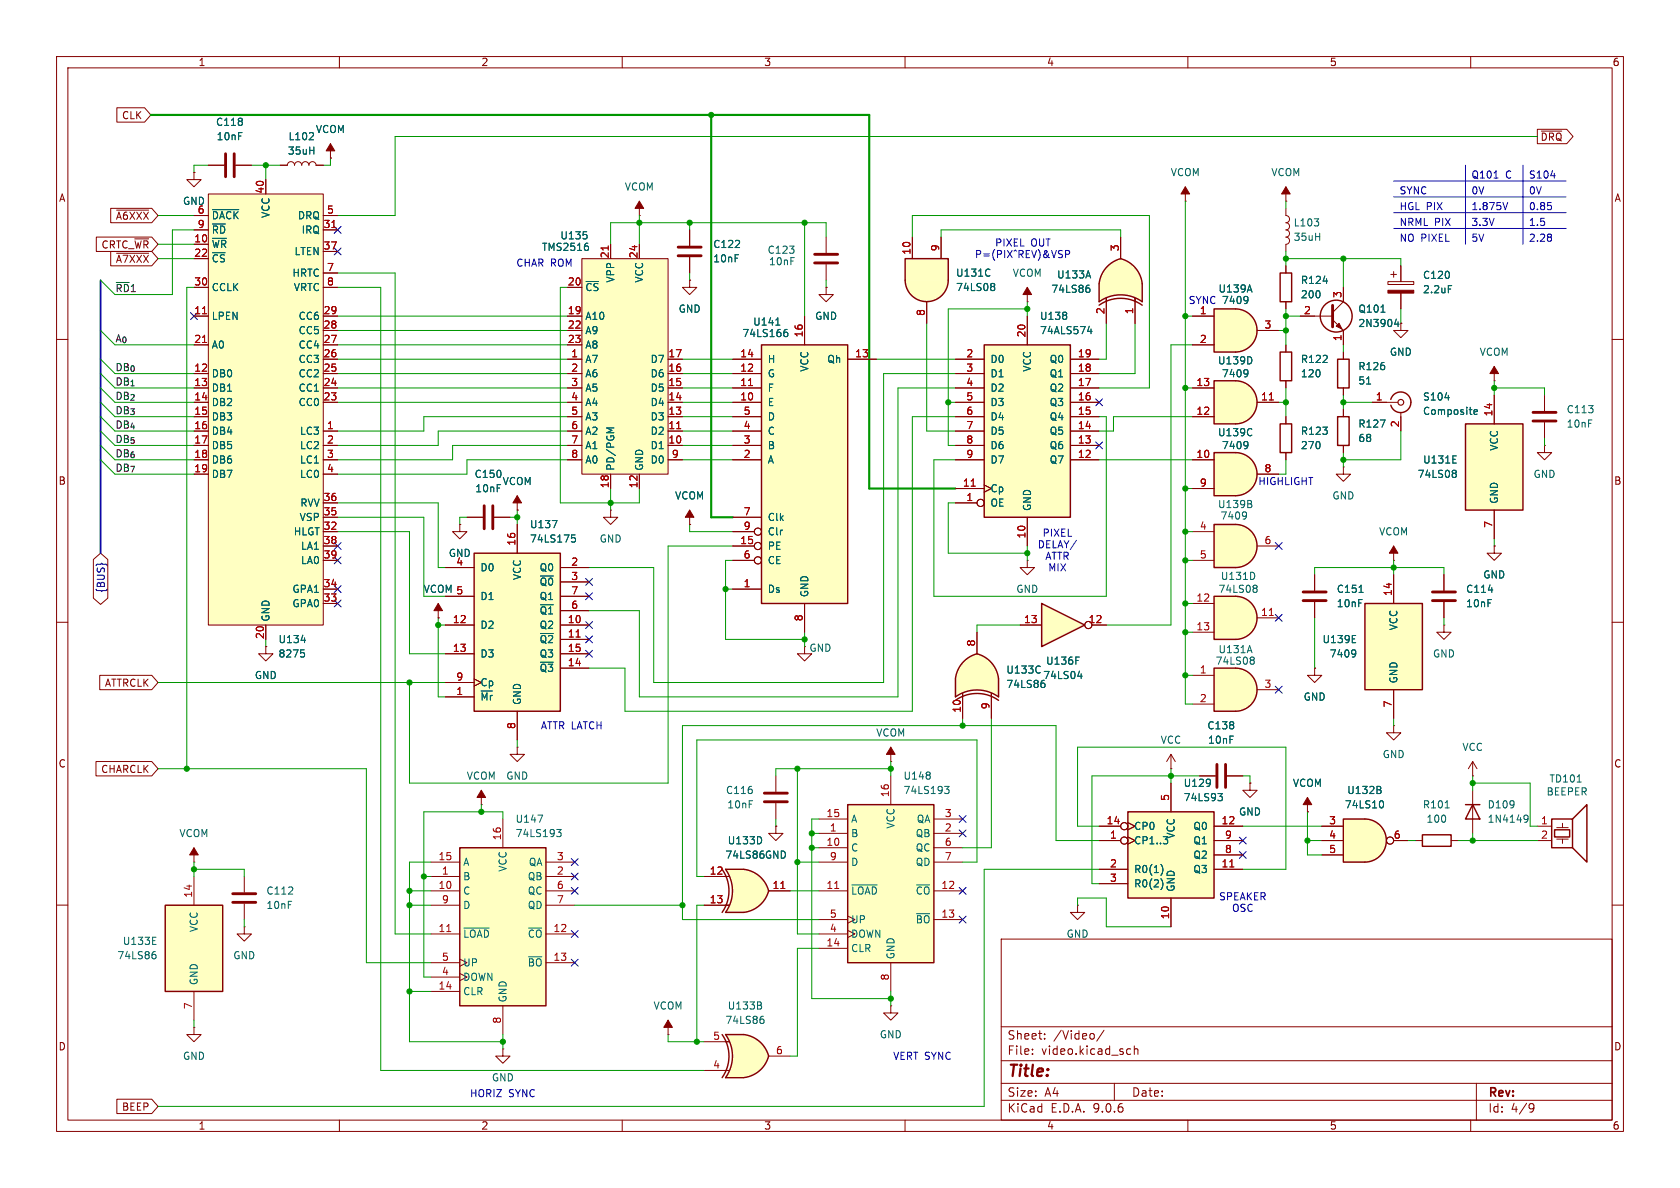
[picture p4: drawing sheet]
<svg xmlns="http://www.w3.org/2000/svg" width="297mm" height="210mm" viewBox="0 0 297 210" stroke-linecap="round" stroke-linejoin="round" font-family="sans-serif">
<defs><g id="words">
<text font-size="2.8" fill="#840000" x="178" y="190.9">Title:</text>
<g font-size="2.1" fill="#840000">
<text x="178" y="184">Sheet:</text>
<text x="186.2" y="184">/Video/</text>
<text x="178" y="186.7">File:</text>
<text x="184.1" y="186.7">video.kicad_sch</text>
<text x="178" y="196.9">KiCad</text>
<text x="178" y="194.1">Size:</text>
<text x="184.7" y="194.1">A4</text>
<text x="185.7" y="196.9">E.D.A.</text>
<text x="193.3" y="196.9">9.0.6</text>
<text x="200" y="194.1">Date:</text>
<text x="263" y="194.3">Rev:</text>
<text x="263" y="196.9">Id:</text>
<text x="267.1" y="196.9">4/9</text>
</g>
<g font-size="1.8" fill="#840000">
<text x="35" y="11.9">1</text>
<text x="85" y="11.9">2</text>
<text x="135" y="11.9">3</text>
<text x="185" y="11.9">4</text>
<text x="235" y="11.9">5</text>
<text x="285" y="11.9">6</text>
<text x="21.5" y="21.3">CLK</text>
<text x="272.3" y="25.1">~{DRQ}</text>
<text x="10.3" y="35.9">A</text>
<text x="285.3" y="35.9">A</text>
<text x="20.4" y="39.1">~{A6XXX}</text>
<text x="17.8" y="44.1">CRTC_~{WR}</text>
<text x="20.4" y="46.7">~{A7XXX}</text>
<text x="10.3" y="85.9">B</text>
<text x="285.3" y="85.9">B</text>
<text x="18.4" y="121.6">ATTRCLK</text>
<text x="10.3" y="135.9">C</text>
<text x="17.8" y="136.8">CHARCLK</text>
<text x="285.3" y="135.9">C</text>
<text x="10.3" y="185.9">D</text>
<text x="285.3" y="185.9">D</text>
<text x="21.5" y="196.5">BEEP</text>
<text x="35" y="199.9">1</text>
<text x="85" y="199.9">2</text>
<text x="135" y="199.9">3</text>
<text x="185" y="199.9">4</text>
<text x="235" y="199.9">5</text>
<text x="285" y="199.9">6</text>
</g>
<g font-size="1.8" fill="#006464">
<text x="38.1" y="22.5">C118</text>
<text x="55.7" y="23.7">VCOM</text>
<text x="38.2" y="25">10nF</text>
<text x="50.8" y="27.5">35uH</text>
<text x="50.9" y="25">L102</text>
<text x="110.4" y="33.9">VCOM</text>
<text x="206.9" y="31.3">VCOM</text>
<text x="224.7" y="31.3">VCOM</text>
<text x="32.3" y="36.4">GND</text>
<text x="37.3" y="39">~{DACK}</text>
<text x="37.3" y="41.5">~{RD}</text>
<text x="47.9" y="38.6" transform="rotate(-90 47.9 38.6)">VCC</text>
<text x="52.6" y="39">DRQ</text>
<text x="53.2" y="41.5">IRQ</text>
<text x="228.6" y="40.2">L103</text>
<text x="37.3" y="44">~{WR}</text>
<text x="37.3" y="46.6">~{CS}</text>
<text x="52" y="45.3">LTEN</text>
<text x="95.7" y="44.6">TMS2516</text>
<text x="99" y="42.5">U135</text>
<text x="126" y="44">C122</text>
<text x="126" y="46.6">10nF</text>
<text x="135.6" y="45.1">C123</text>
<text x="135.8" y="47.1">10nF</text>
<text x="228.6" y="42.8">35uH</text>
<text x="37.3" y="51.7">CCLK</text>
<text x="51.6" y="49.1">HRTC</text>
<text x="51.8" y="51.7">VRTC</text>
<text x="103.4" y="51.7">~{CS}</text>
<text x="108.8" y="50.1" transform="rotate(-90 108.8 50.1)">VPP</text>
<text x="113.9" y="50.1" transform="rotate(-90 113.9 50.1)">VCC</text>
<text x="168.9" y="49.1">U131C</text>
<text x="168.9" y="51.7">74LS08</text>
<text x="178.9" y="49.1">VCOM</text>
<text x="185.8" y="52">74LS86</text>
<text x="186.8" y="49.4">U133A</text>
<text x="215.3" y="51.9">U139A</text>
<text x="215.9" y="53.9">7409</text>
<text x="229.9" y="50.4">R124</text>
<text x="229.9" y="52.9">200</text>
<text x="251.5" y="49.5">C120</text>
<text x="251.5" y="52">2.2uF</text>
<text x="37.3" y="56.7">LPEN</text>
<text x="52.7" y="56.7">CC6</text>
<text x="52.7" y="59.3">CC5</text>
<text x="103.4" y="56.7">A10</text>
<text x="103.4" y="59.3">A9</text>
<text x="119.9" y="55.5">GND</text>
<text x="131.1" y="59.8">74LS166</text>
<text x="133.1" y="57.8">U141</text>
<text x="144" y="56.7">GND</text>
<text x="183.8" y="59.3">74ALS574</text>
<text x="183.8" y="56.7">U138</text>
<text x="240" y="55.5">Q101</text>
<text x="240" y="58">2N3904</text>
<text x="37.3" y="61.8">A0</text>
<text x="52.7" y="61.8">CC4</text>
<text x="52.7" y="64.4">CC3</text>
<text x="103.4" y="61.8">A8</text>
<text x="103.4" y="64.4">A7</text>
<text x="114.9" y="64.4">D7</text>
<text x="135.6" y="64.4">H</text>
<text x="143.1" y="65.8" transform="rotate(-90 143.1 65.8)">VCC</text>
<text x="146.2" y="64.4">Qh</text>
<text x="175" y="64.4">D0</text>
<text x="182.5" y="65.8" transform="rotate(-90 182.5 65.8)">VCC</text>
<text x="185.5" y="64.4">Q0</text>
<text x="215.2" y="64.6">U139D</text>
<text x="229.9" y="64.4">R122</text>
<text x="240" y="65.6">R126</text>
<text x="245.6" y="63.1">GND</text>
<text x="261.5" y="63.1">VCOM</text>
<text x="37.3" y="66.9">DB0</text>
<text x="37.3" y="69.4">DB1</text>
<text x="37.3" y="72">DB2</text>
<text x="52.7" y="66.9">CC2</text>
<text x="52.7" y="69.4">CC1</text>
<text x="52.7" y="72">CC0</text>
<text x="103.4" y="66.9">A6</text>
<text x="103.4" y="69.4">A5</text>
<text x="103.4" y="72">A4</text>
<text x="114.9" y="66.9">D6</text>
<text x="114.9" y="69.4">D5</text>
<text x="114.9" y="72">D4</text>
<text x="135.6" y="66.9">G</text>
<text x="135.6" y="69.4">F</text>
<text x="135.6" y="72">E</text>
<text x="175" y="66.9">D1</text>
<text x="175" y="69.4">D2</text>
<text x="175" y="72">D3</text>
<text x="185.5" y="66.9">Q1</text>
<text x="185.5" y="69.4">Q2</text>
<text x="185.5" y="72">Q3</text>
<text x="215.9" y="66.9">7409</text>
<text x="229.9" y="66.9">120</text>
<text x="240" y="68.2">51</text>
<text x="251.5" y="71">S104</text>
<text x="37.3" y="74.5">DB3</text>
<text x="37.3" y="77.1">DB4</text>
<text x="52.9" y="77.1">LC3</text>
<text x="103.4" y="74.5">A3</text>
<text x="103.4" y="77.1">A2</text>
<text x="114.9" y="74.5">D3</text>
<text x="114.9" y="77.1">D2</text>
<text x="135.6" y="74.5">D</text>
<text x="135.6" y="77.1">C</text>
<text x="175" y="74.5">D4</text>
<text x="175" y="77.1">D5</text>
<text x="185.5" y="74.5">Q4</text>
<text x="185.5" y="77.1">Q5</text>
<text x="215.2" y="77.3">U139C</text>
<text x="229.9" y="77.1">R123</text>
<text x="240" y="75.8">R127</text>
<text x="251.5" y="73.5">Composite</text>
<text x="276.9" y="73.3">C113</text>
<text x="276.9" y="75.8">10nF</text>
<text x="37.3" y="79.6">DB5</text>
<text x="37.3" y="82.1">DB6</text>
<text x="52.9" y="79.6">LC2</text>
<text x="52.9" y="82.1">LC1</text>
<text x="103.4" y="79.6">A1</text>
<text x="103.4" y="82.1">A0</text>
<text x="108.8" y="83.3" transform="rotate(-90 108.8 83.3)">PD/PGM</text>
<text x="113.9" y="83.3" transform="rotate(-90 113.9 83.3)">GND</text>
<text x="114.9" y="79.6">D1</text>
<text x="114.9" y="82.1">D0</text>
<text x="135.6" y="79.6">B</text>
<text x="135.6" y="82.1">A</text>
<text x="175" y="79.6">D6</text>
<text x="175" y="82.1">D7</text>
<text x="185.5" y="79.6">Q6</text>
<text x="185.5" y="82.1">Q7</text>
<text x="215.9" y="79.6">7409</text>
<text x="229.9" y="79.6">270</text>
<text x="240" y="78.3">68</text>
<text x="251.5" y="82.1">U131E</text>
<text x="265" y="79.8" transform="rotate(-90 265 79.8)">VCC</text>
<text x="37.3" y="84.7">DB7</text>
<text x="52.9" y="84.7">LC0</text>
<text x="53" y="89.8">RVV</text>
<text x="83.8" y="84.7">C150</text>
<text x="83.9" y="87.2">10nF</text>
<text x="88.8" y="86">VCOM</text>
<text x="119.2" y="88.5">VCOM</text>
<text x="175" y="87.2">Cp</text>
<text x="175" y="89.8">OE</text>
<text x="235.5" y="88.5">GND</text>
<text x="250.5" y="84.7">74LS08</text>
<text x="265" y="89.2" transform="rotate(-90 265 89.2)">GND</text>
<text x="271" y="84.7">GND</text>
<text x="51.8" y="94.8">HLGT</text>
<text x="52.9" y="92.3">VSP</text>
<text x="93.6" y="93.6">U137</text>
<text x="135.6" y="92.3">Clk</text>
<text x="135.6" y="94.8">Clr</text>
<text x="182.5" y="90.4" transform="rotate(-90 182.5 90.4)">GND</text>
<text x="215.2" y="90">U139B</text>
<text x="215.7" y="92">7409</text>
<text x="243.7" y="94.8">VCOM</text>
<text x="53.1" y="97.4">LA1</text>
<text x="53.1" y="99.9">LA0</text>
<text x="79.2" y="98.7">GND</text>
<text x="84.8" y="101.2">D0</text>
<text x="93.6" y="96.1">74LS175</text>
<text x="95.3" y="101.2">Q0</text>
<text x="105.9" y="96.1">GND</text>
<text x="135.6" y="97.4">PE</text>
<text x="135.6" y="99.9">CE</text>
<text x="51.6" y="105">GPA1</text>
<text x="51.6" y="107.5">GPA0</text>
<text x="84.8" y="106.3">D1</text>
<text x="92.3" y="102.6" transform="rotate(-90 92.3 102.6)">VCC</text>
<text x="95.3" y="103.7">~{Q0}</text>
<text x="95.3" y="106.3">Q1</text>
<text x="135.6" y="105">Ds</text>
<text x="143.1" y="105.7" transform="rotate(-90 143.1 105.7)">GND</text>
<text x="179.6" y="105">GND</text>
<text x="215.3" y="105">74LS08</text>
<text x="215.7" y="102.7">U131D</text>
<text x="236.2" y="105">C151</text>
<text x="236.2" y="107.5">10nF</text>
<text x="259.1" y="105">C114</text>
<text x="259.1" y="107.5">10nF</text>
<text x="262.1" y="102.5">GND</text>
<text x="47.9" y="110" transform="rotate(-90 47.9 110)">GND</text>
<text x="49.1" y="113.9">U134</text>
<text x="84.8" y="111.4">D2</text>
<text x="95.3" y="108.8">~{Q1}</text>
<text x="95.3" y="111.4">Q2</text>
<text x="95.3" y="113.9">~{Q2}</text>
<text x="233.7" y="113.9">U139E</text>
<text x="247.2" y="111.5" transform="rotate(-90 247.2 111.5)">VCC</text>
<text x="49.1" y="116.4">8275</text>
<text x="84.8" y="116.4">D3</text>
<text x="95.3" y="116.4">Q3</text>
<text x="95.3" y="119">~{Q3}</text>
<text x="143" y="115.4">GND</text>
<text x="177.8" y="119.3">U133C</text>
<text x="184.8" y="117.7">U136F</text>
<text x="214.8" y="117.7">74LS08</text>
<text x="215.3" y="115.7">U131A</text>
<text x="235" y="116.4">7409</text>
<text x="253.2" y="116.4">GND</text>
<text x="45" y="120.2">GND</text>
<text x="84.8" y="121.5">Cp</text>
<text x="84.8" y="124.1">~{Mr}</text>
<text x="92.3" y="124.7" transform="rotate(-90 92.3 124.7)">GND</text>
<text x="177.8" y="121.8">74LS86</text>
<text x="184.3" y="120.2">74LS04</text>
<text x="230.4" y="124.1">GND</text>
<text x="247.2" y="120.9" transform="rotate(-90 247.2 120.9)">GND</text>
<text x="154.8" y="130.4">VCOM</text>
<text x="205.1" y="131.7">VCC</text>
<text x="213.3" y="129.1">C138</text>
<text x="213.5" y="131.7">10nF</text>
<text x="244.3" y="134.2">GND</text>
<text x="258.4" y="132.9">VCC</text>
<text x="82.4" y="138">VCOM</text>
<text x="89.4" y="138">GND</text>
<text x="128.2" y="140.6">C116</text>
<text x="128.5" y="143.1">10nF</text>
<text x="159.6" y="140.6">74LS193</text>
<text x="159.6" y="138">U148</text>
<text x="209.2" y="139.3">U129</text>
<text x="209.2" y="141.8">74LS93</text>
<text x="228.5" y="139.3">VCOM</text>
<text x="237.7" y="143.1">74LS10</text>
<text x="238.1" y="140.6">U132B</text>
<text x="251.4" y="143.1">R101</text>
<text x="262.9" y="143.1">D109</text>
<text x="273.3" y="140.8">BEEPER</text>
<text x="273.8" y="138.5">TD101</text>
<text x="31.6" y="148.2">VCOM</text>
<text x="91.1" y="148.2">74LS193</text>
<text x="91.1" y="145.6">U147</text>
<text x="128.6" y="149.5">U133D</text>
<text x="150.4" y="145.6">A</text>
<text x="150.4" y="148.2">B</text>
<text x="158.3" y="146.6" transform="rotate(-90 158.3 146.6)">VCC</text>
<text x="161.8" y="148.2">QB</text>
<text x="162" y="145.6">QA</text>
<text x="200.4" y="146.9">CP0</text>
<text x="200.4" y="149.5">CP1..3</text>
<text x="207.9" y="148.4" transform="rotate(-90 207.9 148.4)">VCC</text>
<text x="210.9" y="146.9">Q0</text>
<text x="210.9" y="149.5">Q1</text>
<text x="218.9" y="144.4">GND</text>
<text x="252.1" y="145.6">100</text>
<text x="262.9" y="145.6">1N4149</text>
<text x="81.8" y="153.3">A</text>
<text x="81.8" y="155.8">B</text>
<text x="89.8" y="154.2" transform="rotate(-90 89.8 154.2)">VCC</text>
<text x="93.2" y="155.8">QB</text>
<text x="93.4" y="153.3">QA</text>
<text x="128.1" y="152">74LS86 GND</text>
<text x="150.4" y="150.7">C</text>
<text x="150.4" y="153.3">D</text>
<text x="161.8" y="150.7">QC</text>
<text x="161.8" y="153.3">QD</text>
<text x="200.4" y="154.5">R0(1)</text>
<text x="210.9" y="152">Q2</text>
<text x="210.9" y="154.5">Q3</text>
<text x="47" y="158.3">C112</text>
<text x="47" y="160.9">10nF</text>
<text x="81.8" y="158.3">C</text>
<text x="81.8" y="160.9">D</text>
<text x="93.2" y="158.3">QC</text>
<text x="93.2" y="160.9">QD</text>
<text x="150.4" y="158.3">~{LOAD}</text>
<text x="161.8" y="158.3">~{CO}</text>
<text x="200.4" y="157.1">R0(2)</text>
<text x="207.9" y="157.7" transform="rotate(-90 207.9 157.7)">GND</text>
<text x="21.6" y="167.2">U133E</text>
<text x="35.2" y="164.9" transform="rotate(-90 35.2 164.9)">VCC</text>
<text x="81.8" y="166">~{LOAD}</text>
<text x="93.2" y="166">~{CO}</text>
<text x="150.4" y="163.4">UP</text>
<text x="150.4" y="166">DOWN</text>
<text x="161.8" y="163.4">~{BO}</text>
<text x="188.5" y="166">GND</text>
<text x="20.7" y="169.8">74LS86</text>
<text x="41.1" y="169.8">GND</text>
<text x="81.8" y="171">UP</text>
<text x="81.8" y="173.6">DOWN</text>
<text x="93.2" y="171">~{BO}</text>
<text x="150.4" y="168.5">CLR</text>
<text x="158.3" y="169.7" transform="rotate(-90 158.3 169.7)">GND</text>
<text x="35.2" y="174.2" transform="rotate(-90 35.2 174.2)">GND</text>
<text x="81.8" y="176.1">CLR</text>
<text x="89.8" y="177.3" transform="rotate(-90 89.8 177.3)">GND</text>
<text x="115.4" y="178.7">VCOM</text>
<text x="128.6" y="178.7">U133B</text>
<text x="128.1" y="181.2">74LS86</text>
<text x="155.4" y="183.7">GND</text>
<text x="32.3" y="187.6">GND</text>
<text x="86.9" y="191.4">GND</text>
</g>
<g font-size="1.8" fill="#a90000">
<text x="46.7" y="34.3" transform="rotate(-90 46.7 34.3)">40</text>
<text x="34.9" y="37.8">6</text>
<text x="34.9" y="40.4">9</text>
<text x="57.1" y="40.4">31</text>
<text x="57.7" y="37.8">5</text>
<text x="34.2" y="42.9">10</text>
<text x="34.2" y="45.5">22</text>
<text x="57.1" y="44.2">37</text>
<text x="107.7" y="45.8" transform="rotate(-90 107.7 45.8)">21</text>
<text x="112.8" y="45.8" transform="rotate(-90 112.8 45.8)">24</text>
<text x="161" y="45.1" transform="rotate(-90 161 45.1)">10</text>
<text x="166.1" y="44.5" transform="rotate(-90 166.1 44.5)">9</text>
<text x="197.9" y="44.5" transform="rotate(-90 197.9 44.5)">3</text>
<text x="34.2" y="50.5">30</text>
<text x="57.7" y="48">7</text>
<text x="57.7" y="50.5">8</text>
<text x="100.3" y="50.5">20</text>
<text x="237.2" y="52.8" transform="rotate(-90 237.2 52.8)">3</text>
<text x="34.2" y="55.6">11</text>
<text x="57.1" y="55.6">29</text>
<text x="57.1" y="58.2">28</text>
<text x="100.3" y="55.6">19</text>
<text x="100.3" y="58.2">22</text>
<text x="142" y="59.7" transform="rotate(-90 142 59.7)">16</text>
<text x="163.6" y="56" transform="rotate(-90 163.6 56)">8</text>
<text x="181.4" y="59.7" transform="rotate(-90 181.4 59.7)">20</text>
<text x="195.3" y="55.6" transform="rotate(-90 195.3 55.6)">2</text>
<text x="200.4" y="55.6" transform="rotate(-90 200.4 55.6)">1</text>
<text x="212" y="55.6">1</text>
<text x="223.4" y="58.2">3</text>
<text x="230.4" y="55.6">2</text>
<text x="34.2" y="60.7">21</text>
<text x="34.2" y="65.8">12</text>
<text x="57.1" y="60.7">27</text>
<text x="57.1" y="63.2">26</text>
<text x="57.1" y="65.8">25</text>
<text x="100.3" y="60.7">23</text>
<text x="100.9" y="63.2">1</text>
<text x="100.9" y="65.8">2</text>
<text x="118.1" y="63.2">17</text>
<text x="118.1" y="65.8">16</text>
<text x="130.8" y="63.2">14</text>
<text x="130.8" y="65.8">12</text>
<text x="151.1" y="63.2">13</text>
<text x="170.7" y="63.2">2</text>
<text x="170.7" y="65.8">3</text>
<text x="190.5" y="63.2">19</text>
<text x="190.5" y="65.8">18</text>
<text x="212" y="60.7">2</text>
<text x="237.2" y="60.4" transform="rotate(-90 237.2 60.4)">1</text>
<text x="34.2" y="68.3">13</text>
<text x="34.2" y="70.9">14</text>
<text x="57.1" y="68.3">24</text>
<text x="57.1" y="70.9">23</text>
<text x="100.9" y="68.3">3</text>
<text x="100.9" y="70.9">4</text>
<text x="118.1" y="68.3">15</text>
<text x="118.1" y="70.9">14</text>
<text x="130.8" y="68.3">11</text>
<text x="130.8" y="70.9">10</text>
<text x="170.7" y="68.3">4</text>
<text x="170.7" y="70.9">5</text>
<text x="190.5" y="68.3">17</text>
<text x="190.5" y="70.9">16</text>
<text x="211.4" y="68.3">13</text>
<text x="222.8" y="70.9">11</text>
<text x="243.1" y="70.9">1</text>
<text x="34.2" y="73.4">15</text>
<text x="34.2" y="75.9">16</text>
<text x="57.7" y="75.9">1</text>
<text x="100.9" y="73.4">5</text>
<text x="100.9" y="75.9">6</text>
<text x="118.1" y="73.4">13</text>
<text x="118.1" y="75.9">11</text>
<text x="131.4" y="73.4">5</text>
<text x="131.4" y="75.9">4</text>
<text x="170.7" y="73.4">6</text>
<text x="170.7" y="75.9">7</text>
<text x="190.5" y="73.4">15</text>
<text x="190.5" y="75.9">14</text>
<text x="211.4" y="73.4">12</text>
<text x="247.4" y="75.6" transform="rotate(-90 247.4 75.6)">2</text>
<text x="263.9" y="73.7" transform="rotate(-90 263.9 73.7)">14</text>
<text x="34.2" y="78.5">17</text>
<text x="34.2" y="81">18</text>
<text x="34.2" y="83.6">19</text>
<text x="57.7" y="78.5">2</text>
<text x="57.7" y="81">3</text>
<text x="57.7" y="83.6">4</text>
<text x="100.9" y="78.5">7</text>
<text x="100.9" y="81">8</text>
<text x="118.1" y="78.5">10</text>
<text x="118.7" y="81">9</text>
<text x="131.4" y="78.5">3</text>
<text x="131.4" y="81">2</text>
<text x="170.7" y="78.5">8</text>
<text x="170.7" y="81">9</text>
<text x="190.5" y="78.5">13</text>
<text x="190.5" y="81">12</text>
<text x="211.4" y="81">10</text>
<text x="223.4" y="83.6">8</text>
<text x="57.1" y="88.6">36</text>
<text x="107.7" y="86.4" transform="rotate(-90 107.7 86.4)">18</text>
<text x="112.8" y="86.4" transform="rotate(-90 112.8 86.4)">12</text>
<text x="170.1" y="86.1">11</text>
<text x="170.7" y="88.6">1</text>
<text x="212" y="86.1">9</text>
<text x="57.1" y="91.2">35</text>
<text x="57.1" y="93.7">32</text>
<text x="131.4" y="91.2">7</text>
<text x="131.4" y="93.7">9</text>
<text x="181.4" y="95.3" transform="rotate(-90 181.4 95.3)">10</text>
<text x="212" y="93.7">4</text>
<text x="263.9" y="93.4" transform="rotate(-90 263.9 93.4)">7</text>
<text x="57.1" y="96.3">38</text>
<text x="57.1" y="98.8">39</text>
<text x="80.6" y="100.1">4</text>
<text x="91.2" y="96.6" transform="rotate(-90 91.2 96.6)">16</text>
<text x="100.9" y="100.1">2</text>
<text x="130.8" y="96.3">15</text>
<text x="131.4" y="98.8">6</text>
<text x="212" y="98.8">5</text>
<text x="223.4" y="96.3">6</text>
<text x="57.1" y="103.9">34</text>
<text x="57.1" y="106.4">33</text>
<text x="74.8" y="105">VCOM 5</text>
<text x="100.9" y="102.6">3</text>
<text x="100.9" y="105.2">7</text>
<text x="100.9" y="107.7">6</text>
<text x="131.4" y="103.9">1</text>
<text x="211.4" y="106.4">12</text>
<text x="246.1" y="105.5" transform="rotate(-90 246.1 105.5)">14</text>
<text x="46.7" y="113.1" transform="rotate(-90 46.7 113.1)">20</text>
<text x="80" y="110.2">12</text>
<text x="100.3" y="110.2">10</text>
<text x="100.3" y="112.8">11</text>
<text x="142" y="109.9" transform="rotate(-90 142 109.9)">8</text>
<text x="180.9" y="110.2">13</text>
<text x="192.4" y="110.2">12</text>
<text x="211.4" y="111.5">13</text>
<text x="222.8" y="109">11</text>
<text x="80" y="115.3">13</text>
<text x="100.3" y="115.3">15</text>
<text x="100.3" y="117.9">14</text>
<text x="172.5" y="114.4" transform="rotate(-90 172.5 114.4)">8</text>
<text x="212" y="119.1">1</text>
<text x="80.6" y="120.4">9</text>
<text x="80.6" y="122.9">1</text>
<text x="175" y="125.5" transform="rotate(-90 175 125.5)">9</text>
<text x="212" y="124.2">2</text>
<text x="223.4" y="121.7">3</text>
<text x="246.1" y="125.2" transform="rotate(-90 246.1 125.2)">7</text>
<text x="91.2" y="129" transform="rotate(-90 91.2 129)">8</text>
<text x="169.9" y="126.1" transform="rotate(-90 169.9 126.1)">10</text>
<text x="157.2" y="141" transform="rotate(-90 157.2 141)">16</text>
<text x="206.8" y="141.7" transform="rotate(-90 206.8 141.7)">5</text>
<text x="88.6" y="148.6" transform="rotate(-90 88.6 148.6)">16</text>
<text x="146" y="144.5">15</text>
<text x="146" y="149.6">10</text>
<text x="146.6" y="147.1">1</text>
<text x="166.9" y="144.5">3</text>
<text x="166.9" y="147.1">2</text>
<text x="166.9" y="149.6">6</text>
<text x="195.5" y="145.8">14</text>
<text x="196.1" y="148.3">1</text>
<text x="215.9" y="145.8">12</text>
<text x="216.5" y="148.3">9</text>
<text x="234.9" y="145.8">3</text>
<text x="234.9" y="148.3">4</text>
<text x="246.3" y="148.3">6</text>
<text x="272.3" y="145.8">1</text>
<text x="272.3" y="148.3">2</text>
<text x="77.4" y="152.1">15</text>
<text x="78" y="154.7">1</text>
<text x="98.4" y="152.1">3</text>
<text x="98.4" y="154.7">2</text>
<text x="125.4" y="154.7">12</text>
<text x="146.6" y="152.1">9</text>
<text x="166.9" y="152.1">7</text>
<text x="196.1" y="153.4">2</text>
<text x="196.1" y="156">3</text>
<text x="215.9" y="153.4">11</text>
<text x="216.5" y="150.9">8</text>
<text x="234.9" y="150.9">5</text>
<text x="34" y="158.8" transform="rotate(-90 34 158.8)">14</text>
<text x="77.4" y="157.2">10</text>
<text x="78" y="159.8">9</text>
<text x="98.4" y="157.2">6</text>
<text x="98.4" y="159.8">7</text>
<text x="125.4" y="159.8">13</text>
<text x="136.5" y="157.2">11</text>
<text x="146" y="157.2">11</text>
<text x="166.3" y="157.2">12</text>
<text x="77.4" y="164.8">11</text>
<text x="97.7" y="164.8">12</text>
<text x="146" y="167.4">14</text>
<text x="146.6" y="162.3">5</text>
<text x="146.6" y="164.8">4</text>
<text x="166.3" y="162.3">13</text>
<text x="206.8" y="162.6" transform="rotate(-90 206.8 162.6)">10</text>
<text x="78" y="169.9">5</text>
<text x="78" y="172.5">4</text>
<text x="97.7" y="169.9">13</text>
<text x="157.2" y="173.4" transform="rotate(-90 157.2 173.4)">8</text>
<text x="34" y="178.5" transform="rotate(-90 34 178.5)">7</text>
<text x="77.4" y="175">14</text>
<text x="88.6" y="181" transform="rotate(-90 88.6 181)">8</text>
<text x="126" y="183.9">5</text>
<text x="126" y="189">4</text>
<text x="137.1" y="186.4">6</text>
</g>
<g font-size="1.8" fill="#0000c2">
<text x="247.3" y="34.7">SYNC</text>
<text x="260" y="31.9">Q101</text>
<text x="260" y="34.7">0V</text>
<text x="266.2" y="31.9">C</text>
<text x="270.2" y="31.9">S104</text>
<text x="270.2" y="34.7">0V</text>
<text x="247.3" y="37.5">HGL PIX</text>
<text x="247.3" y="40.3">NRML</text>
<text x="253.6" y="40.3">PIX</text>
<text x="260" y="37.5">1.875V</text>
<text x="260" y="40.3">3.3V</text>
<text x="270.2" y="37.5">0.85</text>
<text x="270.2" y="40.3">1.5</text>
<text x="91.2" y="47.3">CHAR ROM</text>
<text x="172.2" y="45.8">P=(PIX^REV)&amp;VSP</text>
<text x="175.8" y="43.8">PIXEL</text>
<text x="182.2" y="43.8">OUT</text>
<text x="247.3" y="43.1">NO PIXEL</text>
<text x="260" y="43.1">5V</text>
<text x="270.2" y="43.1">2.28</text>
<text x="210" y="54">SYNC 7409</text>
<text x="222.4" y="86">HIGHLIGHT</text>
<text x="184.2" y="95.1">PIXEL</text>
<text x="183.4" y="97.1">DELAY/</text>
<text x="184.7" y="99.2">ATTR</text>
<text x="185.2" y="101.2">MIX</text>
<text x="95.5" y="129.1">ATTR LATCH</text>
<text x="215.4" y="159.4">SPEAKER</text>
<text x="217.7" y="161.4">OSC</text>
<text x="157.8" y="187.6">VERT SYNC</text>
<text x="83" y="194.2">HORIZ</text>
<text x="89.9" y="194.2">SYNC</text>
</g>
<g font-size="1.8" fill="#0f0f0f">
<text x="20.3" y="51.7">~{RD}1</text>
<text x="20.3" y="60.6">A_{0}</text>
<text x="20.3" y="65.7">DB_{0}</text>
<text x="20.3" y="70.8">DB_{2}</text>
<text x="20.3" y="68.2">DB_{1}</text>
<text x="20.3" y="75.9">DB_{4}</text>
<text x="20.3" y="73.3">DB_{3}</text>
<text x="20.3" y="83.5">DB_{7}</text>
<text x="20.3" y="80.9">DB_{6}</text>
<text x="20.3" y="78.4">DB_{5}</text>
</g>
<text font-size="1.8" fill="#000084" x="18.7" y="104.9" transform="rotate(-90 18.7 104.9)">{BUS}</text>
</g></defs>
<g fill="none" stroke="#840000" stroke-width=".18">
<path d="M10 10h277v190h-277zM12 12h273v186h-273zM60 10v2M110 10v2M160 10v2M210 10v2M260 10v2M36.8 29.2h2.8M41.7 29.2h2.7M49.5 29.2h1.3a.64 .64 0 0 1 .6-.6 .64 .64 0 0 1 .7 .6 .64 .64 0 0 1 .6-.6 .64 .64 0 0 1 .6 .6 .64 .64 0 0 1 .7-.6 .64 .64 0 0 1 .6 .6 .64 .64 0 0 1 .6-.6 .64 .64 0 0 1 .7 .6h1.2M10 60h2M285 60h2"/>
<path d="M81.3 92.7v1.3h1.2l-1.2 1.3-1.3-1.3h1.3M81.3 92.7h.1M107.9 90.2v1.2h1.3l-1.3 1.3-1.2-1.3h1.2M107.9 90.2h.1M10 110h2M285 110h2M10 160h2M177 166h108v32h-108zM285 160h2M60 198v2M110 198v2M160 198v2"/>
<path d="M177 194.5h108M177 191.5h108M177 187.5h108M177 181.5h108M182.5 186.3v.1M182.5 185.5v.1M184.7 183.6v.1M184.7 182.8v.1M195.2 182.1l-1.3 2M197 191.5v3M199.5 185.4l.4 .1M199.9 186.3l-.4 .1"/>
<path d="M200.5 185.5l.2-.1 .4 .1 .1 .9M200.5 184.9v1.5M210 198v2M260 198v2M261 191.5v6.5M270.6 195.1l.5 .1a.99 .99 0 0 1-.4 1.4h-.2M271.2 195.7l-.3 .3h-.3"/>
</g>
<path d="M54.6 24.7h.8" fill="none" stroke="#006464" stroke-width=".18"/>
<path d="M39.9 27.2v4M41.4 27.2v4" fill="none" stroke="#840000" stroke-width=".51"/>
<path d="M194.3 50.2v3.1M201.9 50.2v3.1" fill="none" stroke="#ffffc2" stroke-width=".18"/>
<g fill="#ffffc2" stroke="#ffffc2" stroke-width=".18">
<path d="M195.8 47.1l1.1-.9 1.2-.5 1.4 5-5.2-.6a5.2 5.2 0 0 1 1.5-3z"/>
<path d="M198.1 45.7a5.1 5.1 0 0 1 3.8 4.4l-5.1 .6z"/>
</g>
<path d="M194.3 50.2h7.6v3.1a6.6 6.6 0 0 0-7.6 0z" fill="#ffffc2"/>
<path d="M194.3 53.9a6.6 6.6 0 0 1 7.6 0M194.3 50.2v3.1a6.6 6.6 0 0 1 7.6 0v-3.1M198.1 45.7a5.1 5.1 0 0 1 3.8 4.4M198.1 45.7a5.2 5.2 0 0 0-3.8 4.4" fill="none" stroke="#840000" stroke-width=".25"/>
<path d="M209.5 35.6h.1M209.5 33v2.6M181.6 53.3h.1M181.6 50.8v2.5M195.6 52.7v4.5M198.1 41.9v3.8M200.7 52.7v4.5" fill="none" stroke="#840000" stroke-width=".18"/>
<path d="M192.2 50.9h.2l.3 .2-.1 .5-.4 .1M192.3 50.4h.3M192.4 47.9l.4 1.2" fill="none" stroke="#006464" stroke-width=".18"/>
<g fill="#840000" stroke="#840000" stroke-width=".18">
<path d="M209.5 33l.8 1.3h-1.5z"/>
<path d="M181.6 50.8l.8 1.3h-1.6z"/>
</g>
<path d="M160 49.5h7.6a3.8 3.8 0 0 1-3.8 3.8 3.8 3.8 0 0 1-3.8-3.8z" fill="#ffffc2" stroke="#ffffc2" stroke-width=".18"/>
<path d="M160 45.7h7.6v3.8h-7.6z" fill="#ffffc2"/>
<path d="M160 45.7h7.6v3.8a3.8 3.8 0 0 1-3.8 3.8 3.8 3.8 0 0 1-3.8-3.8zM226.3 74.9h2v5.1h-2z" fill="none" stroke="#840000" stroke-width=".25"/>
<g fill="none" stroke="#840000" stroke-width=".18">
<path d="M146 50.8v1.3h1.3l-1.3 1.2-1.2-1.2h1.2M146 50.8h.1M146 41.9v2.8M146 46.7v2.8M161.3 41.9v3.8M163.8 53.3v3.9M166.4 41.9v3.8M227.3 73.7v1.2M82.5 91.4h2.8M87.4 91.4h2.8M227.3 80v1.3M237.5 82.6v1.2h1.3l-1.3 1.3-1.3-1.3h1.3"/>
<path d="M237.5 82.6h.1M231.1 143.5h.1M231.1 141v2.5"/>
</g>
<path d="M174.9 47.6l.1 .1M175 48.7l-.1 .1M175.4 50.1h.2l.3 .2-.3 .3M175.4 50.6h.2M175.6 50.6l.3 .3v.2l-.2 .2-.3 .1" fill="none" stroke="#006464" stroke-width=".18"/>
<path d="M144 45h4.1M144 46.5h4.1M85.6 89.4v4.1M87.1 89.4v4.1" fill="none" stroke="#840000" stroke-width=".51"/>
<path d="M231.1 141l.8 1.2h-1.5z" fill="#840000" stroke="#840000" stroke-width=".18"/>
<path d="M36.8 34.3h20.3v76.2h-20.3z" fill="#ffffc2"/>
<g fill="none" stroke="#840000" stroke-width=".18">
<path d="M34.3 38.1h2.5M36.8 34.3h20.3v76.2h-20.3zM47 31.8v2.5M57.1 38.1h2.6M34.3 40.6h2.5M34.3 43.2h2.5M34.3 45.7h2.5M34.3 50.8h2.5M34.3 55.9h2.5M57.1 40.6h2.6M57.1 50.8h2.6M57.1 55.9h2.6"/>
<path d="M57.1 44.5h2.6M57.1 48.3h2.6M57.1 58.4h2.6M34.3 61h2.5M34.3 66h2.5M34.3 68.6h2.5M34.3 71.1h2.5M34.3 73.7h2.5M34.3 76.2h2.5M34.3 78.7h2.5M57.1 61h2.6M57.1 66h2.6"/>
<path d="M57.1 68.6h2.6M57.1 71.1h2.6M57.1 76.2h2.6M57.1 78.7h2.6M57.1 63.5h2.6M242.6 71.1h4.5M247.6 72.9v3.3M34.3 81.3h2.5M34.3 83.8h2.5M57.1 81.3h2.6M57.1 83.8h2.6M57.1 88.9h2.6"/>
<path d="M57.1 91.4h2.6M57.1 94h2.6M57.1 96.5h2.6M57.1 99.1h2.6M246.4 99.1h.1M246.4 96.5v2.6M47 110.5v2.5M57.1 104.1h2.6M57.1 106.7h2.6M221 138.4v1.3h1.2l-1.2 1.3-1.3-1.3h1.3M221 138.4h.1"/>
</g>
<path d="M37.6 37.1h4.6M255.4 70.3h.8M260.6 72.8l.6-.1-.1-.2-.3-.1-.2 .2v.6h.5M53.2 114.9h.6M53.2 113.2h.8M53.6 115.4l.2 .2v.3l-.2 .2" fill="none" stroke="#006464" stroke-width=".18"/>
<path d="M35.8 55.5h.7M58.7 40.2h.7M35.8 60.5h.7" fill="none" stroke="#a90000" stroke-width=".18"/>
<path d="M246.4 96.5l.7 1.3h-1.5z" fill="#840000" stroke="#840000" stroke-width=".18"/>
<path d="M245.9 70.6a1.81 1.81 0 0 1 2.8-1 1.81 1.81 0 0 1 0 3 1.81 1.81 0 0 1-2.8-1" fill="none" stroke="#840000" stroke-width=".25"/>
<circle cx="247.7" cy="71.1" r=".51" fill="none" stroke="#840000" stroke-width=".2"/>
<path d="M259.1 74.9h10.1v15.3h-10.1z" fill="#ffffc2"/>
<path d="M236.5 73.7h2v5h-2zM259.1 74.9h10.1v15.3h-10.1z" fill="none" stroke="#840000" stroke-width=".25"/>
<g fill="none" stroke="#840000" stroke-width=".18">
<path d="M34.3 30.5v1.3h1.3l-1.3 1.2-1.3-1.2h1.3M34.3 30.5h.1M237.5 72.4v1.3M237.5 78.7v1.3M264.2 69.9v5M121.9 92.7h.1M121.9 90.2v2.5M264.2 90.2v5.1M207 135.9h.1M207 133.4l-.8 1.2M207 133.4l.8 1.2M207 133.4v2.5"/>
<path d="M212.1 137.2h2.8M216.9 137.2h2.8"/>
</g>
<path d="M244 74.2h.9l-.6 1.3M256.9 81.9h.6M256.9 80.6h.6M257 83.1h.2l.3 .3-.3 .3M257 83.7h.2M257.2 83.7l.3 .2v.3l-.2 .1-.3 .1" fill="none" stroke="#006464" stroke-width=".18"/>
<path d="M215.1 135.1v4.1M216.7 135.1v4.1" fill="none" stroke="#840000" stroke-width=".51"/>
<path d="M121.9 90.2l.8 1.2h-1.5z" fill="#840000" stroke="#840000" stroke-width=".18"/>
<path d="M218.4 54.6a3.8 3.8 0 0 1 3.8 3.8 3.8 3.8 0 0 1-3.8 3.8z" fill="#ffffc2" stroke="#ffffc2" stroke-width=".18"/>
<path d="M214.6 54.6h3.8v7.6h-3.8z" fill="#ffffc2"/>
<path d="M214.6 54.6h3.8a3.8 3.8 0 0 1 3.8 3.8 3.8 3.8 0 0 1-3.8 3.8h-3.8z" fill="none" stroke="#840000" stroke-width=".25"/>
<g fill="none" stroke="#840000" stroke-width=".18">
<path d="M113 38.1h.1M113 35.6v2.5M121.9 49.5v1.3h1.3l-1.3 1.3-1.3-1.3h1.3M121.9 49.5h.1M121.9 40.6v2.8M121.9 45.5v2.8M210.8 55.9h3.8M222.2 58.4h3.9M245.4 49.8h4.5v.5h-4.5zM245.9 48.5h1M246.4 48v1M247.6 57.2v1.2h1.3l-1.3 1.3-1.2-1.3h1.2"/>
<path d="M247.6 57.2h.1M247.6 47v2.8M247.6 51.8v2.8M210.8 61h3.8M264.2 67.3h.1M264.2 64.8v2.5M77.5 109.2h.1M77.5 106.7v2.5"/>
</g>
<path d="M220.6 52.5a1.03 1.03 0 0 1-.2 1.1M220.6 52.9l-.2 .3M220.9 50.4l.4 1.2M256 50.5h.7" fill="none" stroke="#006464" stroke-width=".18"/>
<g fill="#840000" stroke="#840000" stroke-width=".18">
<path d="M113 35.6l.8 1.2h-1.5z"/>
<path d="M77.5 106.7l.7 1.3h-1.5z"/>
<path d="M264.2 64.8l.7 1.2h-1.5z"/>
<path d="M245.4 51.3h4.5v.5h-4.5z"/>
</g>
<path d="M119.9 43.7h4.1M119.9 45.2h4.1" fill="none" stroke="#840000" stroke-width=".51"/>
<path d="M128.3 190.5h3.1M128.3 182.9h3.1" fill="none" stroke="#ffffc2" stroke-width=".18"/>
<g fill="#ffffc2" stroke="#ffffc2" stroke-width=".18">
<path d="M131.5 182.9a5.2 5.2 0 0 1 4.4 3.8l-5 1.3z"/>
<path d="M130.9 185.4l5 1.3a5.1 5.1 0 0 1-4.4 3.8z"/>
</g>
<path d="M128.3 182.9h3.1v7.6h-3.1a6.6 6.6 0 0 0 0-7.6z" fill="#ffffc2"/>
<path d="M127.7 182.9a6.6 6.6 0 0 1 0 7.6M131.4 182.9h-3.1a6.6 6.6 0 0 1 0 7.6h3.1M131.5 182.9a5.2 5.2 0 0 1 4.4 3.8 5.2 5.2 0 0 1-4.4 3.8" fill="none" stroke="#840000" stroke-width=".25"/>
<path d="M124.5 189.2h4.4M124.5 184.2h4.4M135.9 186.7h3.8" fill="none" stroke="#840000" stroke-width=".18"/>
<path d="M134.3 177.7l.3 .3v.3l-.2 .1M134.5 177.2l.1 .2-.1 .3M134.7 179.6h.3M134.6 180.1h.2l.3 .3-.1 .4-.4 .1" fill="none" stroke="#006464" stroke-width=".18"/>
<path d="M81.3 149.9h15.2v27.9h-15.2z" fill="#ffffc2"/>
<path d="M81.3 149.9h15.2v27.9h-15.2z" fill="none" stroke="#840000" stroke-width=".25"/>
<g fill="none" stroke="#840000" stroke-width=".18">
<path d="M273 69.9v2.7M273 74.7v2.8M76.2 152.4h5.1M76.2 154.9h5.1M76.2 157.5h5.1M88.9 144.8v5.1M96.5 152.4h5.1M96.5 154.9h5.1M96.5 157.5h5.1M76.2 160h5.1M76.2 165.1h5.1M76.2 170.2h5.1"/>
<path d="M76.2 172.7h5.1M76.2 175.3h5.1M81.3 169.5l1.2 .7-1.2 .6M81.3 172.1l1.2 .6-1.2 .7M88.9 177.8v5.1M96.5 160h5.1M96.5 165.1h5.1M96.5 170.2h5.1M34.3 181.6v1.3h1.3l-1.3 1.3-1.3-1.3h1.3M34.3 181.6h.1"/>
</g>
<path d="M95.1 144.1h.8l-.5 1.3M98.4 146.6h.8l-.4 .5 .3 .1 .1 .5-.2 .2h-.4M82 164.1h4.5" fill="none" stroke="#006464" stroke-width=".18"/>
<path d="M79 164.7h.7" fill="none" stroke="#a90000" stroke-width=".18"/>
<path d="M271 72.9h4.1M271 74.4h4.1" fill="none" stroke="#840000" stroke-width=".51"/>
<path d="M199.4 143.5h15.2v15.3h-15.2z" fill="#ffffc2"/>
<g fill="none" stroke="#840000" stroke-width=".25">
<path d="M226.3 62.2h2v5.1h-2zM236.5 63.5h2v5.1h-2zM199.4 143.5h15.2v15.3h-15.2z"/>
<circle cx="236.2" cy="55.9" r="2.82"/>
</g>
<g fill="none" stroke="#840000" stroke-width=".18">
<path d="M229.9 55.9h5.7M235.6 56.5l1.9 1.9v2.6M237.5 50.8v2.5l-1.9 1.9M227.3 61v1.2M227.3 67.3v1.3M237.5 62.2v1.3M237.5 68.6v1.3M273 78.7v1.3h1.3l-1.3 1.3-1.2-1.3h1.2M273 78.7h.1M232.4 101.6v2.8M232.4 106.4v2.8M207 138.4v5.1"/>
<path d="M194.3 146.1h3.8M194.3 148.6h3.8M194.3 153.7h5.1M194.3 156.2h5.1M199.4 145.4l1.3 .7-1.3 .6M199.4 148l1.3 .6-1.3 .6M207 158.8v5M214.6 146.1h5.1M214.6 148.6h5.1M214.6 153.7h5.1M214.6 151.1h5.1"/>
<circle cx="198.8" cy="148.6" r=".63"/>
<circle cx="198.8" cy="146" r=".63"/>
</g>
<path d="M244.1 55.2h.8M246.9 56.4l-.3 .9h.7M247.2 56.9v.8M241.6 67.9h.7M240.3 104.7h.7M213.9 137.9v.8M214 138.3l-.1 .1M205.3 152.9a1.49 1.49 0 0 1 0 1.8M205.3 155.4a1.49 1.49 0 0 1 0 1.8M205.6 147.9h.8M206.4 148.9l-.1 .2M215.3 140.3h.8l-.4 .5 .3 .1 .1 .4-.2 .2h-.4" fill="none" stroke="#006464" stroke-width=".18"/>
<path d="M217.4 153.3h.7" fill="none" stroke="#a90000" stroke-width=".18"/>
<path d="M235.6 54v3.8M230.4 104.6h4M230.4 106.2h4" fill="none" stroke="#840000" stroke-width=".51"/>
<path d="M236.2 57.7l.5-.5 .5 1z" fill="#840000" stroke="#840000" stroke-width=".18"/>
<path d="M241.3 106.7h10.2v15.2h-10.2z" fill="#ffffc2"/>
<path d="M241.3 106.7h10.2v15.2h-10.2z" fill="none" stroke="#840000" stroke-width=".25"/>
<path d="M232.4 118.1v1.3h1.3l-1.3 1.3-1.3-1.3h1.3M232.4 118.1h.1M246.4 101.6v5.1M246.4 121.9v5.1" fill="none" stroke="#840000" stroke-width=".18"/>
<path d="M239.1 113.6h.6M239.1 112.3h.6M239.4 114.9l.2 .1a1.03 1.03 0 0 1-.2 1.1M239.7 115.4l-.3 .3" fill="none" stroke="#006464" stroke-width=".18"/>
<path d="M218.4 118.1a3.8 3.8 0 0 1 3.8 3.8 3.8 3.8 0 0 1-3.8 3.8z" fill="#ffffc2" stroke="#ffffc2" stroke-width=".18"/>
<path d="M214.6 118.1h3.8v7.6h-3.8z" fill="#ffffc2"/>
<path d="M214.6 118.1h3.8a3.8 3.8 0 0 1 3.8 3.8 3.8 3.8 0 0 1-3.8 3.8h-3.8z" fill="none" stroke="#840000" stroke-width=".25"/>
<path d="M210.8 119.4h3.8M210.8 124.5h3.8M222.2 121.9h3.9" fill="none" stroke="#840000" stroke-width=".18"/>
<path d="M220.9 114.1l.4 1.3M221.3 116.1h.2l.2 .3-.2 .3M221.3 116.7h.2M221.5 116.7l.2 .2v.3l-.1 .2h-.3" fill="none" stroke="#006464" stroke-width=".18"/>
<path d="M218.4 105.4a3.8 3.8 0 0 1 3.8 3.8 3.8 3.8 0 0 1-3.8 3.8z" fill="#ffffc2" stroke="#ffffc2" stroke-width=".18"/>
<path d="M214.6 105.4h3.8v7.6h-3.8z" fill="#ffffc2"/>
<path d="M226.3 48.3h2v5h-2zM214.6 105.4h3.8a3.8 3.8 0 0 1 3.8 3.8 3.8 3.8 0 0 1-3.8 3.8h-3.8zM274.3 144.8h3.7v5.1h-3.7zM274.8 146.7h2.7v1.3h-2.7zM278 144.8l2.5-2.6v10.2l-2.5-2.5" fill="none" stroke="#840000" stroke-width=".25"/>
<g fill="none" stroke="#840000" stroke-width=".18">
<path d="M227.3 35.6h.1M227.3 36.8v1.3a.64 .64 0 0 1 .7 .6 .64 .64 0 0 1-.7 .7 .64 .64 0 0 1 .7 .6 .64 .64 0 0 1-.7 .6 .64 .64 0 0 1 .7 .7 .64 .64 0 0 1-.7 .6 .64 .64 0 0 1 .7 .7 .64 .64 0 0 1-.7 .6v1.3M227.3 33v2.6M227.3 47v1.3M227.3 53.3v1.3M264.2 96.5v1.3h1.2l-1.2 1.3-1.3-1.3h1.3M264.2 96.5h.1M210.8 106.7h3.8M210.8 111.8h3.8M222.2 109.2h3.9M255.3 110.5v1.3h1.2l-1.2 1.2-1.3-1.2h1.3M255.3 110.5h.1"/>
<path d="M255.3 101.6v2.8M255.3 106.4v2.8M43.2 154.9v2.8M43.2 159.8v2.8M271.8 146.1h2.5M271.8 148.6h2.5M275.2 146.3h2M275.2 148.3h2M276.2 145.5v.8M276.2 148.3v.8"/>
</g>
<path d="M224.4 108.8h.7" fill="none" stroke="#a90000" stroke-width=".18"/>
<path d="M232.3 38.7h.8l-.4 .5M233.1 39.3v.5M233.9 49.7h.8M221.8 101.5v.6M221.8 103.4h.2l.2 .3-.2 .3M221.8 104h.2M222 104l.2 .2v.3l-.1 .2h-.3M263.1 104.3h.8M278.8 138.2h.7" fill="none" stroke="#006464" stroke-width=".18"/>
<path d="M227.3 33l.8 1.3h-1.5z" fill="#840000" stroke="#840000" stroke-width=".18"/>
<path d="M253.2 104.6h4.1M253.2 106.2h4.1M41.1 158h4.1M41.1 159.5h4.1" fill="none" stroke="#840000" stroke-width=".51"/>
<path d="M184.1 106.7l7.7 3.8-7.7 3.8z" fill="#ffffc2"/>
<path d="M184.1 106.7l7.7 3.8-7.7 3.8z" fill="none" stroke="#840000" stroke-width=".25"/>
<g fill="none" stroke="#840000" stroke-width=".18">
<path d="M180.3 110.5h3.8M193 110.5h2.6M43.2 163.8v1.3h1.2l-1.2 1.3-1.3-1.3h1.3M43.2 163.8h.1"/>
<circle cx="192.4" cy="110.5" r=".63"/>
</g>
<path d="M190.2 116.1h.6M190.5 119.5h.8M191.1 119.1v.9" fill="none" stroke="#006464" stroke-width=".18"/>
<path d="M168.9 120v3.2M176.5 120v3.2" fill="none" stroke="#ffffc2" stroke-width=".18"/>
<g fill="#ffffc2" stroke="#ffffc2" stroke-width=".18">
<path d="M170.4 116.9l1.1-.8 1.2-.5 1.4 5-5.2-.6a5.2 5.2 0 0 1 1.5-3.1z"/>
<path d="M172.7 115.6a5.1 5.1 0 0 1 3.8 4.4l-5.1 .5z"/>
</g>
<path d="M168.9 120h7.6v3.2a6.6 6.6 0 0 0-7.6 0z" fill="#ffffc2"/>
<path d="M170.4 116.9l1.1-.8a1.73 1.73 0 0 1 2.4-.1 5.1 5.1 0 0 1 2.6 4v3.2a6.6 6.6 0 0 0-7.6 0v-3.2a5.1 5.1 0 0 1 1.5-3.1zM168.9 123.8a6.6 6.6 0 0 1 7.6 0" fill="none" stroke="#840000" stroke-width=".25"/>
<path d="M172.7 111.8v3.8M170.2 122.6v4.4M175.3 122.6v4.4" fill="none" stroke="#840000" stroke-width=".18"/>
<path d="M183.8 117.8h.1M184.7 120.9v.5l-.4 .1" fill="none" stroke="#006464" stroke-width=".18"/>
<path d="M241.3 144.8a3.8 3.8 0 0 1 3.8 3.8 3.8 3.8 0 0 1-3.8 3.8z" fill="#ffffc2" stroke="#ffffc2" stroke-width=".18"/>
<path d="M237.5 144.8h3.8v7.6h-3.8z" fill="#ffffc2"/>
<path d="M237.5 144.8h3.8a3.8 3.8 0 0 1 3.8 3.8 3.8 3.8 0 0 1-3.8 3.8h-3.8z" fill="none" stroke="#840000" stroke-width=".25"/>
<g fill="none" stroke="#840000" stroke-width=".18">
<path d="M246.4 128.3v1.2h1.2l-1.2 1.3-1.3-1.3h1.3M246.4 128.3h.1M260.3 137.2h.1M260.3 134.6l-.7 1.3M260.3 134.6l.8 1.3M260.3 134.6v2.6M34.3 152.4h.1M34.3 149.9v2.5M233.7 146.1h3.8M233.7 148.6h3.8M233.7 151.1h3.8M246.4 148.6h2.5"/>
<circle cx="245.7" cy="148.6" r=".63"/>
</g>
<path d="M243.9 139.6l.3 .3-.1 .3-.2 .1M244 139.1l.1 .2-.1 .3M244.3 141.5a.79 .79 0 0 1 0 1.3" fill="none" stroke="#006464" stroke-width=".18"/>
<path d="M34.3 149.9l.8 1.2h-1.6z" fill="#840000" stroke="#840000" stroke-width=".18"/>
<path d="M102.9 45.7h15.2v38.1h-15.2z" fill="#ffffc2"/>
<g fill="none" stroke="#840000" stroke-width=".18">
<path d="M100.3 50.8h2.6M100.3 55.9h2.6M100.3 58.4h2.6M102.9 45.7h15.2v38.1h-15.2zM107.9 43.2v2.5M113 43.2v2.5M100.3 61h2.6M100.3 63.5h2.6M100.3 66h2.6M100.3 68.6h2.6M100.3 71.1h2.6M100.3 73.7h2.6"/>
<path d="M100.3 76.2h2.6M100.3 78.7h2.6M118.1 63.5h2.5M118.1 66h2.5M118.1 68.6h2.5M118.1 71.1h2.5M118.1 73.7h2.5M118.1 76.2h2.5M118.1 78.7h2.5M100.3 81.3h2.6M107.9 83.8v2.6M113 83.8v2.6"/>
<path d="M118.1 81.3h2.5M47 114.3v1.3h1.3l-1.3 1.2-1.3-1.2h1.3M47 114.3h.1M260.3 139.7v7.6M250.2 148.6h1.3M256.5 148.6h1.3"/>
</g>
<path d="M107.5 43.5v.7M119.6 75.8h.7" fill="none" stroke="#a90000" stroke-width=".18"/>
<path d="M103.7 41.6v.5M103.9 43.5l.1 .2-.1 .5M108.5 75.7h-1.2l.9 .4M255.5 142.8h.7M269.5 144.1h.4l.2 .1a.84 .84 0 0 1-.3 1.2h-.3M270.1 144.6l-.2 .3-.4-.1" fill="none" stroke="#006464" stroke-width=".18"/>
<path d="M251.5 147.6h5v2h-5zM259.1 142.2h2.5M260.3 142.2l1.3 2.6h-2.5z" fill="none" stroke="#840000" stroke-width=".25"/>
<path d="M29.2 160h10.2v15.3h-10.2z" fill="#ffffc2"/>
<path d="M29.2 160h10.2v15.3h-10.2z" fill="none" stroke="#840000" stroke-width=".25"/>
<path d="M85.1 139.7v2.5M91.4 132.1v1.3h1.3l-1.3 1.2-1.2-1.2h1.2M91.4 132.1h.1M34.3 154.9v5.1M85.1 142.2h.1M34.3 175.3v5" fill="none" stroke="#840000" stroke-width=".18"/>
<path d="M27 166.9h.6M27 165.7h.6M27.1 168.7h.2l.3 .2-.1 .5-.4 .1M27.2 168.2h.3" fill="none" stroke="#006464" stroke-width=".18"/>
<path d="M85.1 139.7l.8 1.3h-1.6z" fill="#840000" stroke="#840000" stroke-width=".18"/>
<path d="M83.8 97.8h15.3v27.9h-15.3z" fill="#ffffc2"/>
<path d="M83.8 97.8h15.3v27.9h-15.3z" fill="none" stroke="#840000" stroke-width=".25"/>
<g fill="none" stroke="#840000" stroke-width=".18">
<path d="M91.4 92.7v5.1M78.7 100.3h5.1M78.7 105.4h5.1M78.7 110.5h5.1M78.7 115.6h5.1M99.1 100.3h5M99.1 105.4h5M99.1 110.5h5M99.1 115.6h5M99.1 102.9h5M99.1 108h5M99.1 113h5"/>
<path d="M99.1 118.1h5M78.7 120.7h5.1M78.7 123.2h5.1M83.8 120l1.3 .7-1.3 .6M91.4 125.7v5.1"/>
</g>
<path d="M101.8 112.6h.8" fill="none" stroke="#a90000" stroke-width=".18"/>
<path d="M97.6 92h.9l-.6 1.3M101.1 94.6h.6M101.2 95h.3l.2 .3v.4l-.5 .1" fill="none" stroke="#006464" stroke-width=".18"/>
<path d="M134.6 61h15.3v45.7h-15.3z" fill="#ffffc2"/>
<path d="M134.6 61h15.3v45.7h-15.3z" fill="none" stroke="#840000" stroke-width=".25"/>
<g fill="none" stroke="#840000" stroke-width=".18">
<path d="M142.2 55.9v5.1M129.5 63.5h5.1M129.5 66h5.1M129.5 68.6h5.1M129.5 71.1h5.1M129.5 73.7h5.1M129.5 76.2h5.1M129.5 78.7h5.1M149.9 63.5h5M129.5 81.3h5.1M129.5 91.4h5.1M129.5 94h3.8"/>
<path d="M129.5 96.5h3.8M129.5 99.1h3.8M129.5 104.1h5.1M142.2 106.7v5.1M137.2 137.2v2.8M137.2 142v2.8"/>
<circle cx="134" cy="99.1" r=".63"/>
<circle cx="134" cy="96.5" r=".63"/>
<circle cx="134" cy="94" r=".63"/>
</g>
<path d="M132.3 68.2h.7" fill="none" stroke="#a90000" stroke-width=".18"/>
<path d="M137.1 57.5h.8M138.7 58.8l.3-.1 .3 .3-.1 .4h-.5M139.2 58.2l-.5 .2" fill="none" stroke="#006464" stroke-width=".18"/>
<path d="M135.1 140.2h4.1M135.1 141.7h4.1" fill="none" stroke="#840000" stroke-width=".51"/>
<path d="M128.3 153.7h3.1M128.3 161.3h3.1" fill="none" stroke="#ffffc2" stroke-width=".18"/>
<g fill="#ffffc2" stroke="#ffffc2" stroke-width=".18">
<path d="M130.9 156.1l5 1.4a5.2 5.2 0 0 1-4.4 3.8z"/>
<path d="M131.5 153.7a5.1 5.1 0 0 1 4.4 3.8l-5 1.3z"/>
</g>
<path d="M128.3 153.7h3.1v7.6h-3.1a6.7 6.7 0 0 0 0-7.6z" fill="#ffffc2"/>
<path d="M127.7 153.7a6.6 6.6 0 0 1 0 7.6M131.4 153.7h-3.1a6.6 6.6 0 0 1 0 7.6h3.1M131.5 153.7a5.2 5.2 0 0 1 4.4 3.8 5.2 5.2 0 0 1-4.4 3.8" fill="none" stroke="#840000" stroke-width=".25"/>
<g fill="none" stroke="#840000" stroke-width=".18">
<path d="M181.6 99.1v1.2h1.3l-1.3 1.3-1.3-1.3h1.3M181.6 99.1h.1M142.2 114.3v1.3h1.3l-1.3 1.2-1.2-1.2h1.2M142.2 114.3h.1M157.5 134.6h.1M157.5 132.1v2.5M124.5 154.9h4.4M135.9 157.5h3.8M137.2 146.1v1.2h1.2l-1.2 1.3-1.3-1.3h1.3M137.2 146.1h.1M124.5 160h4.4M118.1 182.9h.1"/>
<path d="M118.1 180.3v2.6"/>
</g>
<path d="M138 157.1h.8" fill="none" stroke="#a90000" stroke-width=".18"/>
<path d="M134.6 148.2v.7" fill="none" stroke="#006464" stroke-width=".18"/>
<g fill="#840000" stroke="#840000" stroke-width=".18">
<path d="M118.1 180.3l.8 1.3h-1.6z"/>
<path d="M157.5 132.1l.7 1.3h-1.5z"/>
</g>
<path d="M149.9 142.2h15.2v28h-15.2z" fill="#ffffc2"/>
<path d="M149.9 142.2h15.2v28h-15.2z" fill="none" stroke="#840000" stroke-width=".25"/>
<g fill="none" stroke="#840000" stroke-width=".18">
<path d="M58.4 27.9h.1M58.4 25.4v2.5M157.5 137.2v5M144.8 144.8h5.1M144.8 147.3h5.1M144.8 149.9h5.1M144.8 152.4h5.1M144.8 157.5h5.1M165.1 144.8h5.1M165.1 147.3h5.1M165.1 149.9h5.1M165.1 152.4h5.1"/>
<path d="M165.1 157.5h5.1M144.8 162.6h5.1M144.8 165.1h5.1M144.8 167.6h5.1M149.9 161.9l1.2 .7-1.2 .6M149.9 164.5l1.2 .6-1.2 .6M157.5 177.8v1.3h1.2l-1.2 1.2-1.3-1.2h1.3M157.5 177.8h.1M157.5 170.2v5.1M165.1 162.6h5.1M190.5 160v1.3h1.3l-1.3 1.3-1.3-1.3h1.3M190.5 160h.1"/>
<path d="M88.9 185.4v1.3h1.3l-1.3 1.3-1.3-1.3h1.3M88.9 185.4h.1"/>
</g>
<path d="M164.4 136.6v.3M164.4 137.1v.5M167 139h.8l-.4 .5 .3 .1 .1 .4-.3 .3h-.3M150.6 156.4h4.5" fill="none" stroke="#006464" stroke-width=".18"/>
<path d="M147.6 157.1h.7" fill="none" stroke="#a90000" stroke-width=".18"/>
<path d="M58.4 25.4l.8 1.3h-1.5z" fill="#840000" stroke="#840000" stroke-width=".18"/>
<path d="M218.4 92.7a3.8 3.8 0 0 1 3.8 3.8 3.8 3.8 0 0 1-3.8 3.8z" fill="#ffffc2" stroke="#ffffc2" stroke-width=".18"/>
<path d="M214.6 92.7h3.8v7.6h-3.8z" fill="#ffffc2"/>
<path d="M214.6 92.7h3.8a3.8 3.8 0 0 1 3.8 3.8 3.8 3.8 0 0 1-3.8 3.8h-3.8z" fill="none" stroke="#840000" stroke-width=".25"/>
<path d="M210.8 94h3.8M210.8 99.1h3.8M222.2 96.5h3.9" fill="none" stroke="#840000" stroke-width=".18"/>
<path d="M220.3 90.6a1.03 1.03 0 0 1-.2 1.1M220.4 91l-.3 .3M221 89.1l.3 .2v.3l-.2 .1M221.1 88.5l.2 .2-.2 .3" fill="none" stroke="#006464" stroke-width=".18"/>
<path d="M218.4 80a3.8 3.8 0 0 1 3.8 3.8 3.8 3.8 0 0 1-3.8 3.8z" fill="#ffffc2" stroke="#ffffc2" stroke-width=".18"/>
<path d="M214.6 80h3.8v7.6h-3.8z" fill="#ffffc2"/>
<path d="M214.6 80h3.8a3.8 3.8 0 0 1 3.8 3.8 3.8 3.8 0 0 1-3.8 3.8h-3.8z" fill="none" stroke="#840000" stroke-width=".25"/>
<path d="M210.8 86.4h3.8M210.8 81.3h3.8M222.2 83.8h3.9" fill="none" stroke="#840000" stroke-width=".18"/>
<path d="M220.4 78l.2 .2a1.03 1.03 0 0 1-.2 1.1M220.6 78.6l-.2 .2M221.3 75.8v.1M221.3 76.9v.1" fill="none" stroke="#006464" stroke-width=".18"/>
<path d="M174 61h15.2v30.4h-15.2z" fill="#ffffc2"/>
<path d="M174 61h15.2v30.4h-15.2z" fill="none" stroke="#840000" stroke-width=".25"/>
<g fill="none" stroke="#840000" stroke-width=".18">
<path d="M181.6 55.9v5.1M168.9 63.5h5.1M168.9 66h5.1M168.9 68.6h5.1M168.9 71.1h5.1M168.9 73.7h5.1M168.9 76.2h5.1M168.9 78.7h5.1M189.2 63.5h5.1M189.2 66h5.1M189.2 68.6h5.1M189.2 71.1h5.1"/>
<path d="M189.2 73.7h5.1M189.2 76.2h5.1M189.2 78.7h5.1M168.9 81.3h5.1M168.9 86.4h5.1M168.9 88.9h3.8M174 85.7l1.3 .7-1.3 .6M181.6 91.4v5.1M189.2 81.3h5.1"/>
<circle cx="173.4" cy="88.9" r=".63"/>
</g>
<path d="M171.7 85.9h.7" fill="none" stroke="#a90000" stroke-width=".18"/>
<path d="M188.5 55.3v.3M188.5 55.9v.4M192.3 58.6h.8M192.9 58.2v.8" fill="none" stroke="#006464" stroke-width=".18"/>
<path d="M218.4 67.3a3.8 3.8 0 0 1 3.8 3.8 3.8 3.8 0 0 1-3.8 3.8z" fill="#ffffc2" stroke="#ffffc2" stroke-width=".18"/>
<path d="M214.6 67.3h3.8v7.6h-3.8z" fill="#ffffc2"/>
<path d="M214.6 67.3h3.8a3.8 3.8 0 0 1 3.8 3.8 3.8 3.8 0 0 1-3.8 3.8h-3.8z" fill="none" stroke="#840000" stroke-width=".25"/>
<g fill="none" stroke="#840000" stroke-width=".18">
<path d="M20.7 19h4.9l1.1 1.3-1.1 1.3h-4.9zM19.6 36.8h7.2l1.1 1.3-1.1 1.3h-7.2zM20.6 37.1h5.7M34.3 30.5h.1M34.3 38.1h2.5M36.8 29.2h2.8M41.7 29.2h2.7M47 31.8v2.5M49.5 29.2h1.3M55.9 29.2h1.2M57.1 38.1h2.6M58.4 27.9h.1"/>
<path d="M271.8 22.9h5.2l1.1 1.2-1.1 1.3h-5.2zM272.5 23.2h3.6M17 41.9h9.8l1.1 1.3-1.1 1.3h-9.8zM19.6 44.4h7.2l1.1 1.3-1.1 1.3h-7.2zM20.6 44.8h5.7M34.3 55.9h2.5M34.3 50.8h2.5M34.3 40.6h2.5M34.3 43.2h2.5M34.3 45.7h2.5M57.1 55.9h2.6M57.1 58.4h2.6"/>
<path d="M57.1 50.8h2.6M57.1 40.6h2.6M57.1 44.5h2.6M57.1 48.3h2.6M100.3 55.9h2.6M100.3 58.4h2.6M100.3 50.8h2.6M107.9 43.2v2.5M113 43.2v2.5M121.9 49.5h.1M121.9 40.6v2.8M121.9 45.5v2.8"/>
<path d="M142.2 55.9v5.1M146 50.8h.1M161.3 41.9v3.8M163.8 53.3v3.9M166.4 41.9v3.8M181.6 55.9v5.1M195.6 52.7v4.5M198.1 41.9v3.8M200.7 52.7v4.5M210.8 55.9h3.8M222.2 58.4h3.9M227.3 47v1.3"/>
<path d="M227.3 53.3v1.3M229.9 55.9h2.5M237.5 50.8v2.5M237.5 58.4v2.6M247.6 57.2h.1M247.6 47v2.8M247.6 51.8v2.8M34.3 73.7h2.5M34.3 68.6h2.5M34.3 71.1h2.5M34.3 66h2.5M34.3 76.2h2.5"/>
<path d="M34.3 78.7h2.5M34.3 61h2.5M57.1 68.6h2.6M57.1 71.1h2.6M57.1 63.5h2.6M57.1 66h2.6M57.1 76.2h2.6M57.1 78.7h2.6M57.1 61h2.6M100.3 73.7h2.6M100.3 68.6h2.6M100.3 71.1h2.6"/>
<path d="M100.3 63.5h2.6M100.3 66h2.6M100.3 76.2h2.6M100.3 78.7h2.6M100.3 61h2.6M118.1 73.7h2.5M118.1 68.6h2.5M118.1 71.1h2.5M118.1 63.5h2.5M118.1 66h2.5M118.1 76.2h2.5M118.1 78.7h2.5"/>
<path d="M129.5 73.7h5.1M129.5 68.6h5.1M129.5 71.1h5.1M129.5 63.5h5.1M129.5 66h5.1M129.5 76.2h5.1M129.5 78.7h5.1M149.9 63.5h5M168.9 73.7h5.1M168.9 68.6h5.1M168.9 71.1h5.1M168.9 63.5h5.1"/>
<path d="M168.9 66h5.1M168.9 76.2h5.1M168.9 78.7h5.1M189.2 73.7h5.1M189.2 68.6h5.1M189.2 71.1h5.1M189.2 63.5h5.1M189.2 66h5.1M189.2 76.2h5.1M189.2 78.7h5.1M210.8 73.7h3.8M210.8 68.6h3.8"/>
<path d="M210.8 61h3.8M222.2 71.1h3.9M227.3 61v1.2M227.3 67.3v1.3M227.3 73.7v1.2M237.5 62.2v1.3M237.5 68.6v1.3M237.5 72.4v1.3M237.5 78.7v1.3M242.6 71.1h2.5M247.6 73.7v2.5M264.2 69.9v5"/>
<path d="M16.5 98.9l1.3-1.1 1.3 1.1v6.8l-1.3 1.2-1.3-1.2zM34.3 81.3h2.5M34.3 83.8h2.5M57.1 81.3h2.6M57.1 83.8h2.6M57.1 88.9h2.6M57.1 91.4h2.6M57.1 94h2.6M57.1 96.5h2.6M57.1 99.1h2.6M81.3 92.7h.1M82.5 91.4h2.8"/>
<path d="M87.4 91.4h2.8M91.4 90.2h.1M91.4 87.6v2.6M91.4 92.7v5.1M100.3 81.3h2.6M107.9 83.8v2.6M113 83.8v2.6M118.1 81.3h2.5M121.9 92.7h.1M129.5 81.3h5.1M129.5 91.4h5.1M129.5 94h3.8"/>
<path d="M129.5 96.5h3.8M129.5 99.1h3.8M168.9 86.4h5.1M168.9 81.3h5.1M168.9 88.9h3.8M174 85.7l1.3 .7-1.3 .6M181.6 91.4v5.1M189.2 81.3h5.1M210.8 86.4h3.8M210.8 81.3h3.8M222.2 83.8h3.9M227.3 80v1.3"/>
<path d="M264.2 96.5h.1M264.2 90.2v5.1M17.6 119.4h9.2l1.1 1.3-1.1 1.2h-9.2zM47 114.3h.1M47 110.5v2.5M57.1 104.1h2.6M57.1 106.7h2.6M77.5 109.2h.1M78.7 110.5h5.1M78.7 100.3h5.1M78.7 105.4h5.1M78.7 115.6h5.1"/>
<path d="M99.1 110.5h5M99.1 100.3h5M99.1 105.4h5M99.1 115.6h5M99.1 102.9h5M99.1 108h5M99.1 113h5M99.1 118.1h5M129.5 104.1h5.1M142.2 106.7v5.1M172.7 111.8v3.8M180.3 110.5h3.8"/>
<path d="M193 110.5h2.6M232.4 118.1h.1M232.4 101.6v2.8M232.4 106.4v2.8M246.4 101.6v5.1M255.3 101.6v2.8M255.3 106.4v2.8M17 134.6h9.8l1.1 1.3-1.1 1.3h-9.8zM78.7 120.7h5.1M78.7 123.2h5.1M83.8 120l1.3 .7-1.3 .6M91.4 125.7v5.1"/>
<path d="M170.2 122.6v4.4M175.3 122.6v4.4M207 138.4v5.1M212.1 137.2h2.8M216.9 137.2h2.8M221 138.4h.1M246.4 121.9v5.1M124.5 154.9h4.4M135.9 157.5h3.8M137.2 146.1h.1M194.3 146.1h3.8M194.3 148.6h3.8"/>
<path d="M194.3 153.7h5.1M194.3 156.2h5.1M199.4 145.4l1.3 .7-1.3 .6M199.4 148l1.3 .6-1.3 .6M207 158.8v5M214.6 146.1h5.1M214.6 148.6h5.1M214.6 151.1h5.1M214.6 153.7h5.1M231.1 143.5h.1M233.7 146.1h3.8M233.7 148.6h3.8"/>
<path d="M233.7 151.1h3.8M246.4 148.6h2.5M124.5 160h4.4M20.7 194.3h6.1l1.1 1.3-1.1 1.3h-6.1z"/>
<circle cx="134" cy="99.1" r=".63"/>
<circle cx="134" cy="96.5" r=".63"/>
<circle cx="134" cy="94" r=".63"/>
<circle cx="173.4" cy="88.9" r=".63"/>
<circle cx="192.4" cy="110.5" r=".63"/>
<circle cx="198.8" cy="148.6" r=".63"/>
<circle cx="198.8" cy="146" r=".63"/>
<circle cx="245.7" cy="148.6" r=".63"/>
</g>
<path d="M35.8 55.5h.7M58.7 40.2h.7M107.5 43.5v.7M35.8 60.5h.7M119.6 75.8h.7M132.3 68.2h.7M224.4 70.7h.7M171.7 85.9h.7M101.8 112.6h.8M138 157.1h.8M217.4 153.3h.7" fill="none" stroke="#a90000" stroke-width=".18"/>
<g fill="none" stroke="#006464" stroke-width=".18">
<path d="M37.6 37.1h4.6M54.6 24.7h.8M103.7 41.6v.5M103.9 43.5l.1 .2-.1 .5M137.1 57.5h.8M138.7 58.8l.3-.1 .3 .3-.1 .4h-.5M139.2 58.2l-.5 .2M174.9 47.6l.1 .1M175 48.7l-.1 .1M175.4 50.1h.2l.3 .2-.3 .3M175.4 50.6h.2M175.6 50.6l.3 .3v.2l-.2 .2-.3 .1"/>
<path d="M188.5 55.3v.3M188.5 55.9v.4M192.2 50.9h.2l.3 .2-.1 .5-.4 .1M192.3 58.6h.8M192.3 50.4h.3M192.4 47.9l.4 1.2M192.9 58.2v.8M220.6 52.5a1.03 1.03 0 0 1-.2 1.1M220.6 52.9l-.2 .3M220.9 50.4l.4 1.2M233.9 49.7h.8M244.1 55.2h.8"/>
<path d="M246.9 56.4l-.3 .9h.7M247.2 56.9v.8M256 50.5h.7M108.5 75.7h-1.2l.9 .4M220.4 65.3l.2 .2a1.03 1.03 0 0 1-.2 1.1M220.4 78l.2 .2a1.03 1.03 0 0 1-.2 1.1M220.6 65.9l-.2 .2M220.6 78.6l-.2 .2M221.3 63.4v.6M221.3 75.8v.1M221.3 76.9v.1M241.6 67.9h.7"/>
<path d="M244 74.2h.9l-.6 1.3M255.4 70.3h.8M260.6 72.8l.6-.1-.1-.2-.3-.1-.2 .2v.6h.5M97.6 92h.9l-.6 1.3M101.1 94.6h.6M101.2 95h.3l.2 .3v.4l-.5 .1M256.9 81.9h.6M256.9 80.6h.6M257 83.1h.2l.3 .3-.3 .3M257 83.7h.2M257.2 83.7l.3 .2v.3l-.2 .1-.3 .1M53.2 114.9h.6"/>
<path d="M53.2 113.2h.8M53.6 115.4l.2 .2v.3l-.2 .2M183.8 117.8h.1M190.2 116.1h.6M190.5 119.5h.8M191.1 119.1v.9M239.1 113.6h.6M239.1 112.3h.6M239.4 114.9l.2 .1a1.03 1.03 0 0 1-.2 1.1M239.7 115.4l-.3 .3M240.3 104.7h.7M263.1 104.3h.8"/>
<path d="M184.7 120.9v.5l-.4 .1M213.9 137.9v.8M214 138.3l-.1 .1M243.9 139.6l.3 .3-.1 .3-.2 .1M244 139.1l.1 .2-.1 .3M134.6 148.2v.7M205.3 152.9a1.49 1.49 0 0 1 0 1.8M205.3 155.4a1.49 1.49 0 0 1 0 1.8M205.6 147.9h.8M206.4 148.9l-.1 .2M215.3 140.3h.8l-.4 .5 .3 .1 .1 .4-.2 .2h-.4M244.3 141.5a.79 .79 0 0 1 0 1.3"/>
</g>
<path d="M91.4 87.6l.8 1.3h-1.5z" fill="#840000" stroke="#840000" stroke-width=".18"/>
<g fill="none" stroke="#000084" stroke-width=".18">
<path d="M33.7 55.3l1.2 1.2M34.9 55.3l-1.2 1.2M59.1 43.8l1.2 1.3M59.1 40l1.2 1.2M60.3 43.8l-1.2 1.3M60.3 40l-1.2 1.2M193.7 70.5l1.2 1.2M193.7 78.1l1.2 1.2M194.9 70.5l-1.2 1.2M194.9 78.1l-1.2 1.2M17.9 99.7l.1-.1v.1M59.1 95.9l1.2 1.2"/>
<path d="M59.1 98.5l1.2 1.2M60.3 95.9l-1.2 1.2M60.3 98.5l-1.2 1.2M225.5 95.9l1.2 1.2M226.7 95.9l-1.2 1.2M59.1 106.1l1.2 1.2M59.1 103.5l1.2 1.2M60.3 106.1l-1.2 1.2M60.3 103.5l-1.2 1.2M103.5 102.3l1.2 1.2M103.5 104.8l1.2 1.2M103.5 109.9l1.2 1.2"/>
<path d="M103.5 112.4l1.2 1.2M103.5 115l1.2 1.2M104.7 102.3l-1.2 1.2M104.7 104.8l-1.2 1.2M104.7 109.9l-1.2 1.2M104.7 112.4l-1.2 1.2M104.7 115l-1.2 1.2M225.5 108.6l1.2 1.2M226.7 108.6l-1.2 1.2M225.5 121.3l1.2 1.2M226.7 121.3l-1.2 1.2M101 154.3l1.2 1.2"/>
<path d="M101 156.9l1.2 1.2M101 151.8l1.2 1.2M102.2 154.3l-1.2 1.2M102.2 156.9l-1.2 1.2M102.2 151.8l-1.2 1.2M169.6 156.9l1.2 1.2M169.6 144.2l1.2 1.2M169.6 146.7l1.2 1.2M170.8 156.9l-1.2 1.2M170.8 144.2l-1.2 1.2M170.8 146.7l-1.2 1.2M219.1 148l1.2 1.2"/>
<path d="M219.1 150.5l1.2 1.2M220.3 148l-1.2 1.2M220.3 150.5l-1.2 1.2M101 169.6l1.2 1.2M101 164.5l1.2 1.2M102.2 169.6l-1.2 1.2M102.2 164.5l-1.2 1.2M169.6 162l1.2 1.2M170.8 162l-1.2 1.2"/>
</g>
<g fill="none" stroke="#0000c2" stroke-width=".18">
<path d="M246.4 32h30.5M246.4 34.8h30.5M246.4 37.6h30.5M259.1 29.2v14M264.1 31.5h.7M266.5 35.8l-.4 1.3M269.2 29.2v14M273.6 35.8h.6M274.2 31.1h.7M274.2 36.3l.1 .2-.1 .5M188.4 44.9h.6l.1-.2-.1-.3-.6-.1v1.2M246.4 40.4h30.5"/>
<path d="M274.2 41.5l.1 .1-.1 .3M274.2 42l.1 .2-.1 .4"/>
</g>
<path d="M17.8 49.5v48.3" fill="none" stroke="#000084" stroke-width=".3"/>
<g fill="none" stroke="#009600" stroke-width=".18">
<path d="M27.9 38.1h6.4M36.8 29.2h-2.5v1.3M44.4 29.2h5.1M47 29.2v2.6M58.4 27.9v1.3h-1.3M113 38.1v5.1M121.9 39.4v1.2M142.2 39.4v16.5M209.5 35.6v88.9h1.3M227.3 35.6v1.2M271.8 24.1h-202v14h-10.1M17.8 58.4l2.5 2.6h14"/>
<path d="M27.9 45.7h6.4M27.9 43.2h6.4M34.3 40.6h-3.8v11.5h-10.2l-2.5-2.6M34.3 50.8h-1.3v85.1M59.7 55.9h40.6M59.7 58.4h40.6M59.7 50.8h7.6v138.4h57.2M59.7 48.3h10.1v116.8h6.4M100.3 50.8h-1.2v38.1h13.9v-2.5M121.9 48.3v1.2M146 41.9v-2.5h-38.1v3.8M146 49.5v1.3"/>
<path d="M161.3 41.9v-3.8h41.9v30.5h-8.9M163.8 57.2v19h5.1M166.4 41.9v-1.3h31.7v1.3M181.6 53.3v2.6M181.6 54.6h-14v24.1h1.3M195.6 57.2v6.3h-1.3M200.7 57.2v8.8h-6.4M209.5 55.9h1.3M226.1 58.4h1.2M227.3 44.5v2.5M227.3 54.6v6.4M227.3 55.9h2.6"/>
<path d="M227.3 45.7h20.3v1.3M237.5 45.7v5.1M247.6 54.6v2.6M17.8 63.5l2.5 2.5h14M17.8 71.1l2.5 2.6h14M17.8 66l2.5 2.6h14M17.8 78.7l2.5 2.6h14M17.8 76.2l2.5 2.5h14M17.8 68.6l2.5 2.5h14M17.8 73.7l2.5 2.5h14M59.7 66h40.6M59.7 63.5h40.6"/>
<path d="M59.7 68.6h40.6M59.7 71.1h40.6M59.7 61h40.6M100.3 73.7h-25.4v2.5h-15.2M100.3 78.7h-20.3v2.6h-20.3M100.3 76.2h-22.8v2.5h-17.8M120.6 66h8.9M120.6 73.7h8.9M120.6 63.5h8.9M120.6 68.6h8.9M120.6 78.7h8.9M120.6 71.1h8.9"/>
<path d="M120.6 76.2h8.9M154.9 63.5h14M167.6 71.1h1.3M168.9 66h-12.7v54.7h-40.6v-20.4h-11.5M168.9 73.7h-7.6v52h-50.8v-7.6h-6.4M168.9 68.6h-10.2v54.6h-45.7v-15.2h-8.9M194.3 73.7h1.3v31.7h-30.5v-24.1h3.8M209.5 68.6h1.3M210.8 73.7h-14v2.5h-2.5M210.8 61h-3.8v49.5h-11.4M226.1 71.1h1.2M227.3 68.6v5.1"/>
<path d="M237.5 71.1h5.1M237.5 61v1.2M237.5 69.9v2.5M247.6 76.2v5.1h-10.1M264.2 68.6h8.8v1.3M264.2 67.3v2.6M273 77.5v1.2M17.8 81.3l2.5 2.5h14M59.7 88.9h17.8v11.4h1.2M59.7 94h12.7v21.6h6.3M59.7 91.4h15.2v14h3.8M82.5 91.4h-1.2v1.3"/>
<path d="M90.2 91.4h1.2M91.4 90.2v2.5M100.3 81.3h-17.8v2.5h-22.8M107.9 86.4v3.8M120.6 81.3h8.9M121.9 92.7v1.3h7.6M129.5 96.5h-11.4v41.9h-45.7v-17.7M129.5 99.1h-1.2v13.9h13.9M168.9 88.9h-1.3v8.9h14M181.6 96.5v2.6M194.3 81.3h16.5M209.5 86.4h1.3"/>
<path d="M209.5 94h1.3M209.5 99.1h1.3M227.3 81.3v2.5h-1.2M237.5 80v2.6M246.4 99.1v2.5M264.2 95.3v1.2M47 113v1.3M77.5 110.5h1.2M77.5 109.2v14h1.2M128.3 104.1h1.2M142.2 111.8v2.5M180.3 110.5h-7.6v1.3"/>
<path d="M209.5 119.4h1.3M209.5 106.7h1.3M209.5 111.8h1.3M232.4 101.6v-1.3h22.9v1.3M232.4 109.2v8.9M255.3 109.2v1.3M27.9 135.9h36.9v34.3h11.4M27.9 120.7h50.8M91.4 130.8v1.3M141 135.9v29.2h3.8M157.5 135.9h-20.3v1.3M157.5 134.6v2.6"/>
<path d="M170.2 127v1.3M175.3 127v22.9h-5.1M207 135.9v2.5M212.1 137.2h-19.1v19h1.3M219.7 137.2h1.3v1.2M246.4 127v1.3M260.3 138.4h10.2v7.7h1.3M260.3 137.2v2.5M34.3 153.7h8.9v1.2M34.3 152.4v2.5M72.4 157.5h3.8M74.9 154.9h1.3"/>
<path d="M76.2 152.4h-3.8v31.8h16.5M85.1 142.2v1.3M88.9 144.8v-1.3h-14v29.2h1.3M137.2 144.8v1.3M139.7 157.5h5.1M141 152.4h3.8M143.5 149.9h1.3M143.5 147.3h1.3M144.8 144.8h-1.3v31.7h14M170.2 152.4h2.5v-21.6h-49.5v24.1h1.3M194.3 148.6h-7.6v-20.3h-66.1v34.3h24.2M194.3 146.1h-3.8v-14h36.8v21.6h-7.6"/>
<path d="M194.3 153.7h-20.3v41.9h-146.1M219.7 146.1h14M231.1 148.6h2.6M231.1 143.5v7.6h2.6M248.9 148.6h1.3M257.8 148.6h14M260.3 147.3v1.3M43.2 162.6v1.2M72.4 175.3h3.8M72.4 160h3.8M101.6 160h19M124.5 160h-1.3v24.2"/>
<path d="M144.8 167.6h-3.8v19.1h-1.3M157.5 175.3v2.5M190.5 160v-1.2h5.1v5h11.4M34.3 180.3v1.3M88.9 182.9v2.5M118.1 182.9v1.3h6.4"/>
</g>
<path d="M26.7 20.3h127v66.1h15.2M125.7 20.3v71.1h3.8" fill="none" stroke="#009600" stroke-width=".38"/>
<g fill="#009600" stroke="#009600" stroke-width=".18">
<circle cx="142.2" cy="39.4" r=".46"/>
<circle cx="181.6" cy="54.6" r=".46"/>
<circle cx="167.6" cy="71.1" r=".46"/>
<circle cx="246.4" cy="100.3" r=".46"/>
<circle cx="231.1" cy="148.6" r=".46"/>
<circle cx="260.3" cy="138.4" r=".46"/>
<circle cx="260.3" cy="148.6" r=".46"/>
<circle cx="227.3" cy="58.4" r=".46"/>
<circle cx="227.3" cy="45.7" r=".46"/>
<circle cx="227.3" cy="55.9" r=".46"/>
<circle cx="209.5" cy="55.9" r=".46"/>
<circle cx="237.5" cy="45.7" r=".46"/>
<circle cx="237.5" cy="71.1" r=".46"/>
<circle cx="227.3" cy="71.1" r=".46"/>
<circle cx="207" cy="137.2" r=".46"/>
<circle cx="209.5" cy="106.7" r=".46"/>
<circle cx="209.5" cy="111.8" r=".46"/>
<circle cx="209.5" cy="119.4" r=".46"/>
<circle cx="170.2" cy="128.3" r=".46"/>
<circle cx="142.2" cy="113" r=".46"/>
<circle cx="209.5" cy="86.4" r=".46"/>
<circle cx="181.6" cy="97.8" r=".46"/>
<circle cx="209.5" cy="99.1" r=".46"/>
<circle cx="209.5" cy="94" r=".46"/>
<circle cx="209.5" cy="68.6" r=".46"/>
<circle cx="237.5" cy="81.3" r=".46"/>
<circle cx="264.2" cy="68.6" r=".46"/>
<circle cx="143.5" cy="149.9" r=".46"/>
<circle cx="125.7" cy="20.3" r=".46"/>
<circle cx="128.3" cy="104.1" r=".46"/>
<circle cx="121.9" cy="39.4" r=".46"/>
<circle cx="47" cy="29.2" r=".46"/>
<circle cx="107.9" cy="88.9" r=".46"/>
<circle cx="113" cy="39.4" r=".46"/>
<circle cx="72.4" cy="120.7" r=".46"/>
<circle cx="77.5" cy="110.5" r=".46"/>
<circle cx="72.4" cy="160" r=".46"/>
<circle cx="72.4" cy="157.5" r=".46"/>
<circle cx="33" cy="135.9" r=".46"/>
<circle cx="34.3" cy="153.7" r=".46"/>
<circle cx="74.9" cy="154.9" r=".46"/>
<circle cx="157.5" cy="176.5" r=".46"/>
<circle cx="141" cy="152.4" r=".46"/>
<circle cx="157.5" cy="135.9" r=".46"/>
<circle cx="141" cy="135.9" r=".46"/>
<circle cx="143.5" cy="147.3" r=".46"/>
<circle cx="85.1" cy="143.5" r=".46"/>
<circle cx="91.4" cy="91.4" r=".46"/>
<circle cx="72.4" cy="175.3" r=".46"/>
<circle cx="120.6" cy="160" r=".46"/>
<circle cx="88.9" cy="184.2" r=".46"/>
<circle cx="123.2" cy="184.2" r=".46"/>
</g>
<use href="#words"/>
</svg>
